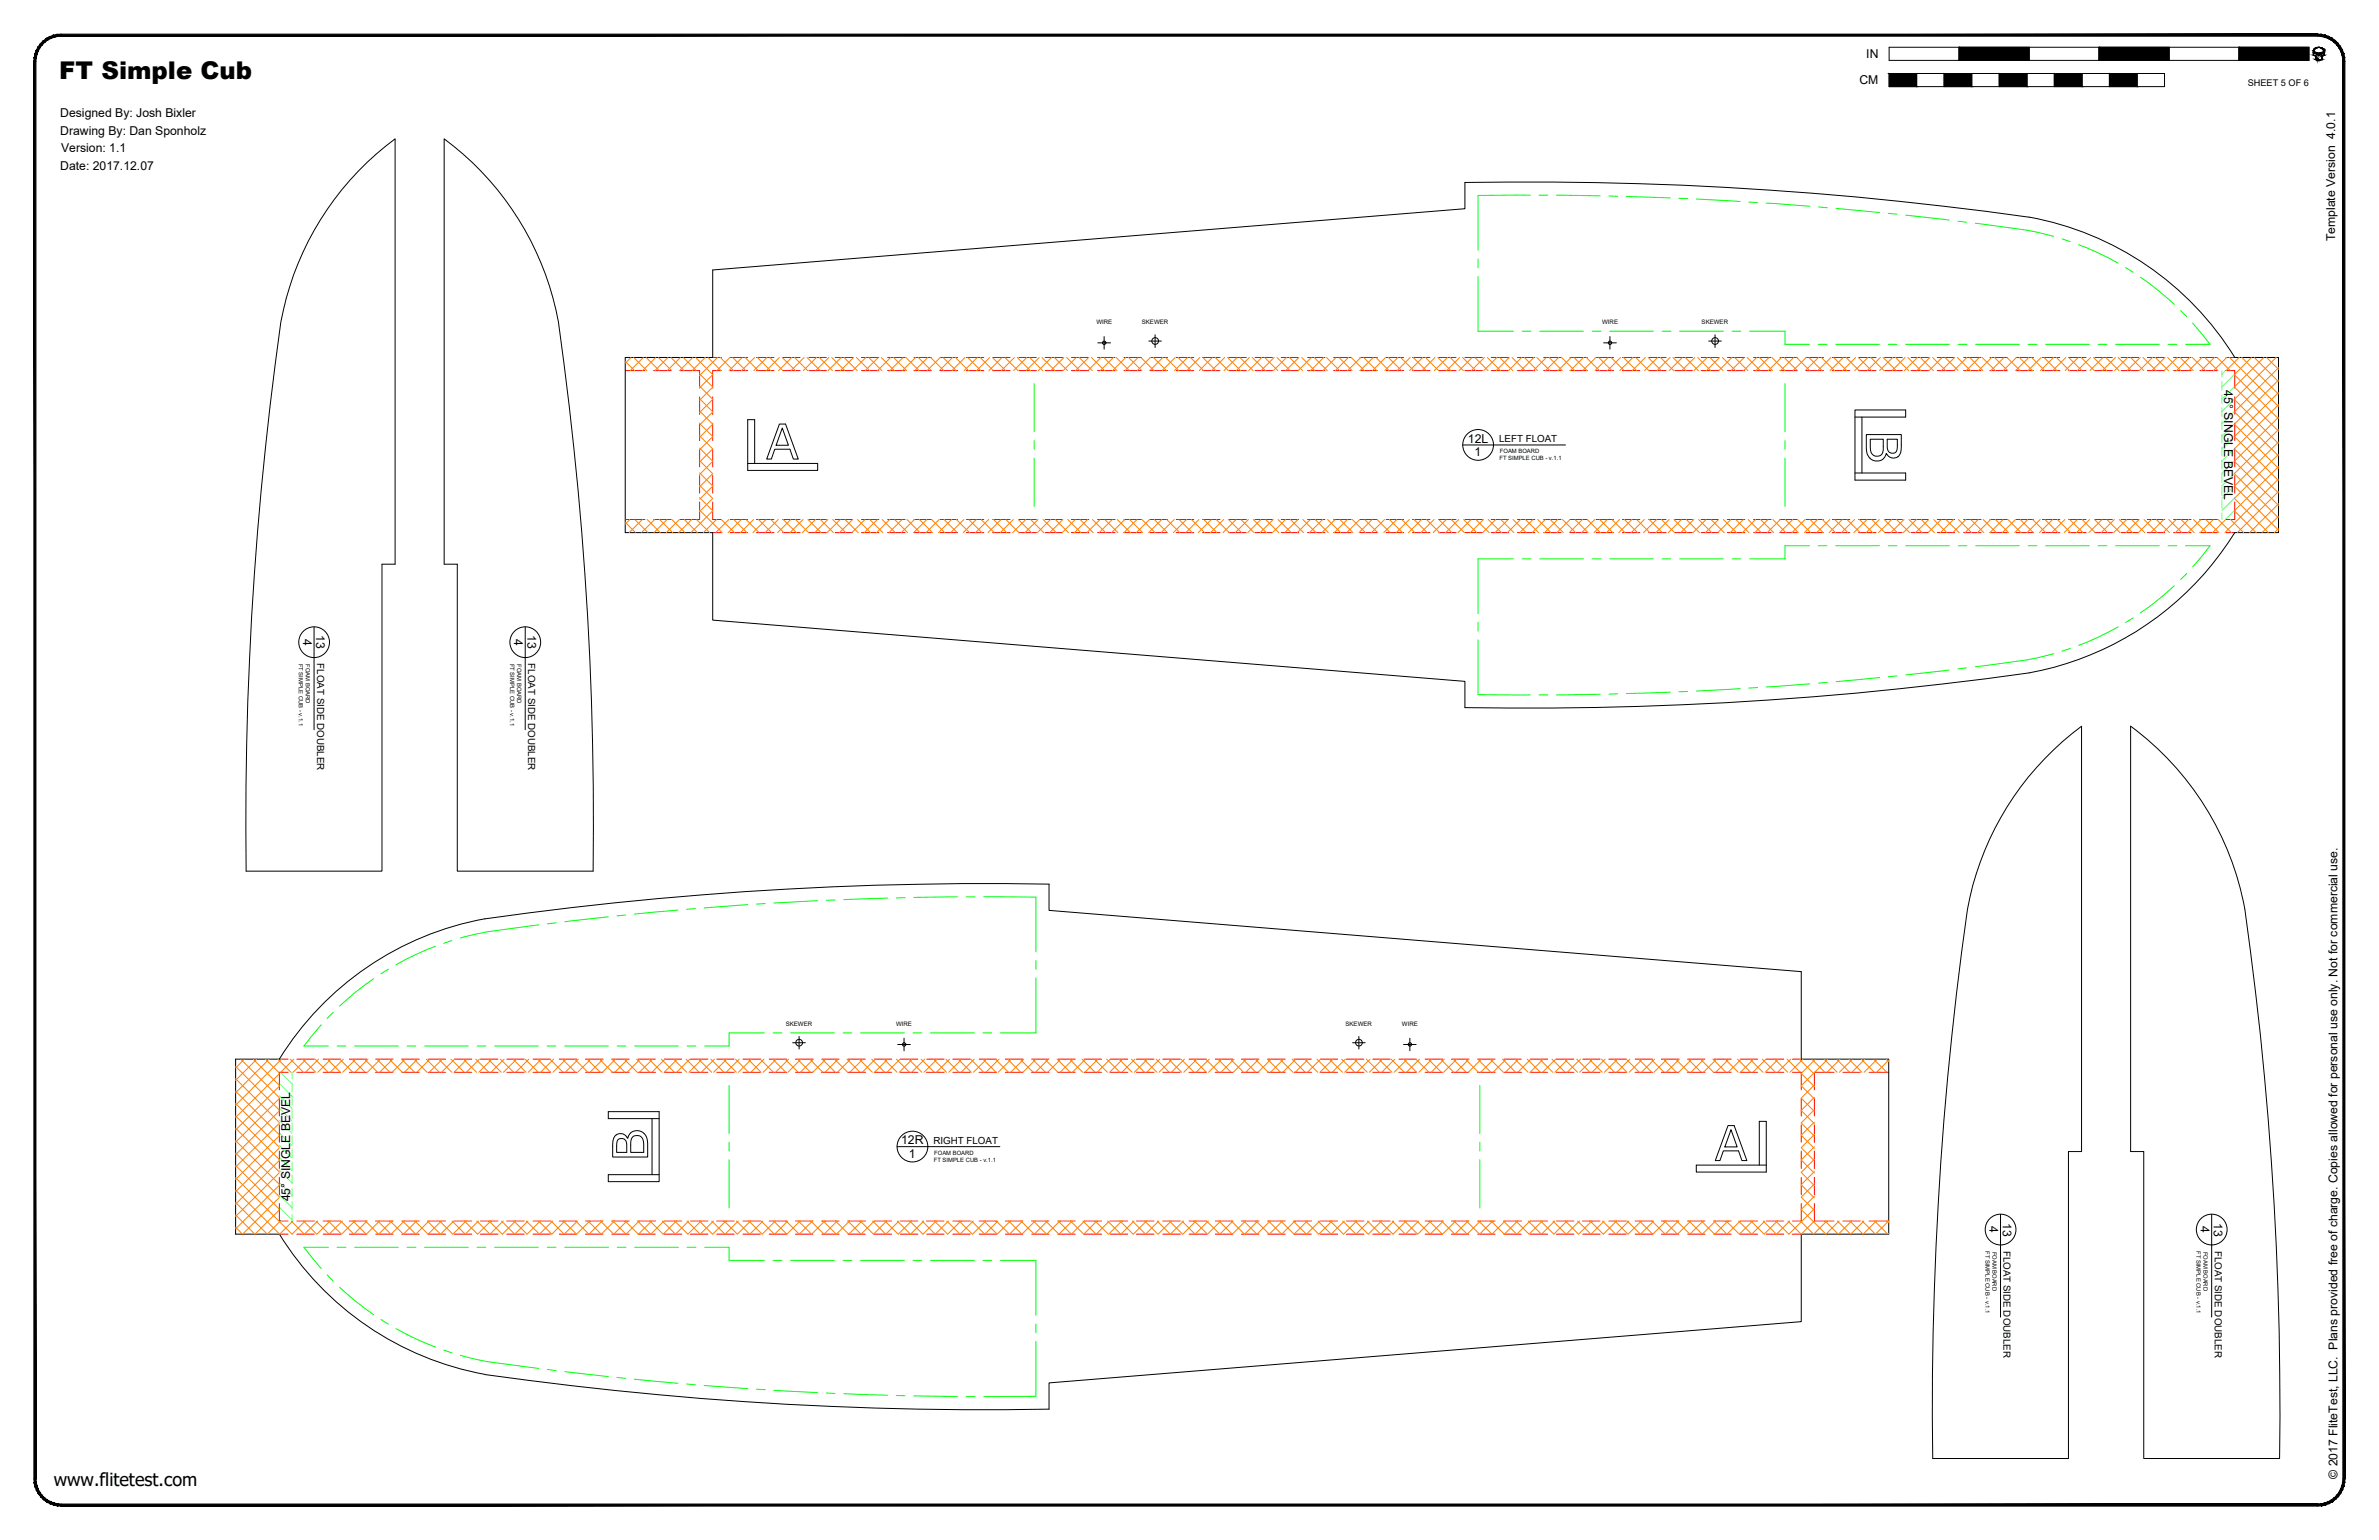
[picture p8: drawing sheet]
<svg xmlns="http://www.w3.org/2000/svg" width="864mm" height="559mm" viewBox="0 0 864 559" stroke-linecap="round" stroke-linejoin="round" font-family="sans-serif">
<defs><g id="words">
<text font-size="8.9" x="21.5" y="28.8">FT Simple Cub</text>
<text font-size="6.6" x="19.5" y="539.1">www.flitetest.com</text>
<g font-size="4.4">
<text x="677.5" y="21.1">IN</text>
<text x="675" y="30.6">CM</text>
<text x="21.9" y="42.5">Designed By: Josh Bixler</text>
<text x="21.9" y="48.9">Drawing By: Dan Sponholz</text>
<text x="22.2" y="55.2">Version: 1.1</text>
<text x="21.9" y="61.6">Date: 2017.12.07</text>
<text x="847.7" y="87.6" transform="rotate(-90 847.7 87.6)">Template Version 4.0.1</text>
<text x="807.4" y="141.7" transform="rotate(90 807.4 141.7)">45° SINGLE BEVEL</text>
<text x="532.9" y="160.7">12L</text>
<text x="535.3" y="165.4">1</text>
<text x="110" y="231.8" transform="rotate(90 110 231.8)">4</text>
<text x="114.8" y="230.6" transform="rotate(90 114.8 230.6)">13</text>
<text x="186.7" y="231.8" transform="rotate(90 186.7 231.8)">4</text>
<text x="191.4" y="230.6" transform="rotate(90 191.4 230.6)">13</text>
<text x="327.1" y="415.3">12R</text>
<text x="330" y="420">1</text>
<text x="105.3" y="435.9" transform="rotate(-90 105.3 435.9)">45° SINGLE BEVEL</text>
<text x="727" y="443.7" transform="rotate(90 727 443.7)">13</text>
<text x="803.7" y="443.7" transform="rotate(90 803.7 443.7)">13</text>
<text x="722.2" y="444.9" transform="rotate(90 722.2 444.9)">4</text>
<text x="798.9" y="444.9" transform="rotate(90 798.9 444.9)">4</text>
<text x="848.5" y="536.6" transform="rotate(-90 848.5 536.6)">© 2017 FliteTest, LLC. Plans provided free of charge. Copies allowed for personal use only. Not for commercial use.</text>
</g>
<g font-size="3.5">
<text x="544.2" y="160.4">LEFT FLOAT</text>
<text x="115.1" y="240.7" transform="rotate(90 115.1 240.7)">FLOAT SIDE DOUBLER</text>
<text x="191.7" y="240.7" transform="rotate(90 191.7 240.7)">FLOAT SIDE DOUBLER</text>
<text x="338.8" y="415">RIGHT FLOAT</text>
<text x="727.3" y="453.8" transform="rotate(90 727.3 453.8)">FLOAT SIDE DOUBLER</text>
<text x="804" y="453.8" transform="rotate(90 804 453.8)">FLOAT SIDE DOUBLER</text>
</g>
<text font-size="3.3" x="816" y="31.1">SHEET 5 OF 6</text>
<g font-size="2.2">
<text x="398" y="117.5">WIRE</text>
<text x="414.5" y="117.5">SKEWER</text>
<text x="581.6" y="117.5">WIRE</text>
<text x="617.7" y="117.5">SKEWER</text>
<text x="285.2" y="372.1">SKEWER</text>
<text x="325.3" y="372.1">WIRE</text>
<text x="488.4" y="372.1">SKEWER</text>
<text x="508.9" y="372.1">WIRE</text>
</g>
<g font-size="2.1">
<text x="544.3" y="167">FT SIMPLE CUB - v.1.1</text>
<text x="544.5" y="164.4">FOAM BOARD</text>
<text x="108.5" y="240.8" transform="rotate(90 108.5 240.8)">FT SIMPLE CUB - v.1.1</text>
<text x="111.1" y="241" transform="rotate(90 111.1 241)">FOAM BOARD</text>
<text x="185.1" y="240.8" transform="rotate(90 185.1 240.8)">FT SIMPLE CUB - v.1.1</text>
<text x="187.7" y="241" transform="rotate(90 187.7 241)">FOAM BOARD</text>
<text x="339.1" y="419">FOAM BOARD</text>
<text x="339" y="421.6">FT SIMPLE CUB - v.1.1</text>
<text x="720.8" y="454" transform="rotate(90 720.8 454)">FT SIMPLE CUB - v.1.1</text>
<text x="723.3" y="454.1" transform="rotate(90 723.3 454.1)">FOAM BOARD</text>
<text x="797.4" y="454" transform="rotate(90 797.4 454)">FT SIMPLE CUB - v.1.1</text>
<text x="799.9" y="454.1" transform="rotate(90 799.9 454.1)">FOAM BOARD</text>
</g>
</g></defs>
<!-- layer: 02 SCORE -->
<g fill="none" stroke="#f00" stroke-width=".36">
<path d="M227 134.5h7.1M237.3 134.5h6.3M246.8 134.5h7.2v6.3M258.7 129.7h3.2M261.9 134.5h-3.2v6.3M265.1 134.5h6.3M265.1 129.7h6.3M274.6 134.5h6.3M274.6 129.7h6.3M284.1 134.5h6.4M284.1 129.7h6.4M293.6 134.5h6.4"/>
<path d="M293.6 129.7h6.4M303.2 134.5h6.3M303.2 129.7h6.3M312.7 134.5h6.3M312.7 129.7h6.3M322.2 134.5h6.4M322.2 129.7h6.4M331.7 134.5h6.4M331.7 129.7h6.4M341.3 134.5h6.3M341.3 129.7h6.3M350.8 134.5h6.4"/>
<path d="M350.8 129.7h6.4M360.3 134.5h6.4M360.3 129.7h6.4M369.9 134.5h6.3M369.9 129.7h6.3M379.4 134.5h6.3M379.4 129.7h6.3M388.9 134.5h6.4M388.9 129.7h6.4M398.4 134.5h6.4M398.4 129.7h6.4M408 134.5h6.3"/>
<path d="M408 129.7h6.3M417.5 134.5h6.3M417.5 129.7h6.3M427 134.5h6.4M427 129.7h6.4M436.5 134.5h6.4M436.5 129.7h6.4M446.1 134.5h6.3M446.1 129.7h6.3M455.6 134.5h6.3M455.6 129.7h6.3M465.1 134.5h6.4"/>
<path d="M465.1 129.7h6.4M474.6 134.5h6.4M474.6 129.7h6.4M484.2 134.5h6.3M484.2 129.7h6.3M493.7 134.5h6.3M493.7 129.7h6.3M503.2 134.5h6.4M503.2 129.7h6.4M512.7 134.5h6.4M512.7 129.7h6.4M522.3 134.5h6.3"/>
<path d="M522.3 129.7h6.3M531.8 134.5h6.3M531.8 129.7h6.3M541.3 134.5h6.4M541.3 129.7h6.4M550.8 134.5h6.4M550.8 129.7h6.4M560.4 134.5h6.3M560.4 129.7h6.3M569.9 134.5h6.3M569.9 129.7h6.3M579.4 134.5h6.4"/>
<path d="M579.4 129.7h6.4M588.9 134.5h6.4M588.9 129.7h6.4M598.5 134.5h6.3M598.5 129.7h6.3M608 134.5h6.3M608 129.7h6.3M617.5 134.5h6.4M617.5 129.7h6.4M627 134.5h6.4M627 129.7h6.4M636.6 134.5h6.3"/>
<path d="M636.6 129.7h6.3M646.1 134.5h6.3M646.1 129.7h6.3M655.6 134.5h6.4M655.6 129.7h6.4M665.1 134.5h6.4M665.1 129.7h6.4M674.7 134.5h6.3M674.7 129.7h6.3M684.2 134.5h6.3M684.2 129.7h6.3M693.7 134.5h6.4"/>
<path d="M693.7 129.7h6.4M703.2 134.5h6.4M703.2 129.7h6.4M712.8 134.5h6.4M712.8 129.7h6.4M722.3 134.5h6.4M722.3 129.7h6.4M731.9 134.5h6.3M731.9 129.7h6.3M741.4 134.5h6.3M741.4 129.7h6.3M750.9 134.5h6.4"/>
<path d="M750.9 129.7h6.4M760.4 134.5h6.4M760.4 129.7h6.4M770 134.5h6.3M770 129.7h6.3M779.5 134.5h6.3M779.5 129.7h6.3M789 134.5h6.4M789 129.7h6.4M798.5 134.5h6.4M798.5 129.7h6.4M808.1 134.5h3.1v6.3"/>
<path d="M808.1 129.7h3.1M254 144v6.4M254 153.5v6.4M258.7 144v6.4M258.7 153.5v6.4M811.2 144v6.4M811.2 153.5v6.4M254 163.1v6.3M254 172.6v6.4M258.7 163.1v6.3M258.7 172.6v6.4M811.2 163.1v6.3"/>
<path d="M811.2 172.6v6.4M227 188.5h7.1M237.3 188.5h6.3M254 182.2v6.3h-7.2M258.7 182.2v6.3h3.2M258.7 193.3h3.2M265.1 188.5h6.3M265.1 193.3h6.3M274.6 188.5h6.3M274.6 193.3h6.3M284.1 188.5h6.4M284.1 193.3h6.4"/>
<path d="M293.6 188.5h6.4M293.6 193.3h6.4M303.2 188.5h6.3M303.2 193.3h6.3M312.7 188.5h6.3M312.7 193.3h6.3M322.2 188.5h6.4M322.2 193.3h6.4M331.7 188.5h6.4M331.7 193.3h6.4M341.3 188.5h6.3M341.3 193.3h6.3"/>
<path d="M350.8 188.5h6.4M350.8 193.3h6.4M360.3 188.5h6.4M360.3 193.3h6.4M369.9 188.5h6.3M369.9 193.3h6.3M379.4 188.5h6.3M379.4 193.3h6.3M388.9 188.5h6.4M388.9 193.3h6.4M398.4 188.5h6.4M398.4 193.3h6.4"/>
<path d="M408 188.5h6.3M408 193.3h6.3M417.5 188.5h6.3M417.5 193.3h6.3M427 188.5h6.4M427 193.3h6.4M436.5 188.5h6.4M436.5 193.3h6.4M446.1 188.5h6.3M446.1 193.3h6.3M455.6 188.5h6.3M455.6 193.3h6.3"/>
<path d="M465.1 188.5h6.4M465.1 193.3h6.4M474.6 188.5h6.4M474.6 193.3h6.4M484.2 188.5h6.3M484.2 193.3h6.3M493.7 188.5h6.3M493.7 193.3h6.3M503.2 188.5h6.4M503.2 193.3h6.4M512.7 188.5h6.4M512.7 193.3h6.4"/>
<path d="M522.3 188.5h6.3M522.3 193.3h6.3M531.8 188.5h6.3M531.8 193.3h6.3M541.3 188.5h6.4M541.3 193.3h6.4M550.8 188.5h6.4M550.8 193.3h6.4M560.4 188.5h6.3M560.4 193.3h6.3M569.9 188.5h6.3M569.9 193.3h6.3"/>
<path d="M579.4 188.5h6.4M579.4 193.3h6.4M588.9 188.5h6.4M588.9 193.3h6.4M598.5 188.5h6.3M598.5 193.3h6.3M608 188.5h6.3M608 193.3h6.3M617.5 188.5h6.4M617.5 193.3h6.4M627 188.5h6.4M627 193.3h6.4"/>
<path d="M636.6 188.5h6.3M636.6 193.3h6.3M646.1 188.5h6.3M646.1 193.3h6.3M655.6 188.5h6.4M655.6 193.3h6.4M665.1 188.5h6.4M665.1 193.3h6.4M674.7 188.5h6.3M674.7 193.3h6.3M684.2 188.5h6.3M684.2 193.3h6.3"/>
<path d="M693.7 188.5h6.4M693.7 193.3h6.4M703.2 188.5h6.4M703.2 193.3h6.4M712.8 188.5h6.4M712.8 193.3h6.4M722.3 188.5h6.4M722.3 193.3h6.4M731.9 188.5h6.3M731.9 193.3h6.3M741.4 188.5h6.3M741.4 193.3h6.3"/>
<path d="M750.9 188.5h6.4M750.9 193.3h6.4M760.4 188.5h6.4M760.4 193.3h6.4M770 188.5h6.3M770 193.3h6.3M779.5 188.5h6.3M779.5 193.3h6.3M789 188.5h6.4M789 193.3h6.4M798.5 188.5h6.4M798.5 193.3h6.4"/>
<path d="M808.1 193.3h3.1M811.2 182.2v6.3h-3.1M101.4 398.6v6.4M101.4 384.3h3.2M104.6 389.1h-3.2v6.3M107.8 389.1h6.3M107.8 384.3h6.3M117.3 389.1h6.3M117.3 384.3h6.3M126.8 389.1h6.4M126.8 384.3h6.4M136.3 389.1h6.4"/>
<path d="M136.3 384.3h6.4M145.9 389.1h6.3M145.9 384.3h6.3M155.4 389.1h6.3M155.4 384.3h6.3M164.9 389.1h6.4M164.9 384.3h6.4M174.4 389.1h6.4M174.4 384.3h6.4M184 389.1h6.3M184 384.3h6.3M193.5 389.1h6.3"/>
<path d="M193.5 384.3h6.3M203 389.1h6.4M203 384.3h6.4M212.5 389.1h6.4M212.5 384.3h6.4M222.1 389.1h6.3M222.1 384.3h6.3M231.6 389.1h6.3M231.6 384.3h6.3M241.1 389.1h6.4M241.1 384.3h6.4M250.6 389.1h6.4"/>
<path d="M250.6 384.3h6.4M260.2 389.1h6.3M260.2 384.3h6.3M269.7 389.1h6.3M269.7 384.3h6.3M279.2 389.1h6.4M279.2 384.3h6.4M288.7 389.1h6.4M288.7 384.3h6.4M298.3 389.1h6.3M298.3 384.3h6.3M307.8 389.1h6.3"/>
<path d="M307.8 384.3h6.3M317.3 389.1h6.4M317.3 384.3h6.4M326.8 389.1h6.4M326.8 384.3h6.4M336.4 389.1h6.3M336.4 384.3h6.3M345.9 389.1h6.3M345.9 384.3h6.3M355.4 389.1h6.4M355.4 384.3h6.4M364.9 389.1h6.4"/>
<path d="M364.9 384.3h6.4M374.5 389.1h6.3M374.5 384.3h6.3M384 389.1h6.3M384 384.3h6.3M393.5 389.1h6.4M393.5 384.3h6.4M403 389.1h6.4M403 384.3h6.4M412.6 389.1h6.3M412.6 384.3h6.3M422.1 389.1h6.3"/>
<path d="M422.1 384.3h6.3M431.6 389.1h6.4M431.6 384.3h6.4M441.1 389.1h6.4M441.1 384.3h6.4M450.7 389.1h6.3M450.7 384.3h6.3M460.2 389.1h6.3M460.2 384.3h6.3M469.7 389.1h6.4M469.7 384.3h6.4M479.2 389.1h6.4"/>
<path d="M479.2 384.3h6.4M488.8 389.1h6.3M488.8 384.3h6.3M498.3 389.1h6.3M498.3 384.3h6.3M507.8 389.1h6.4M507.8 384.3h6.4M517.3 389.1h6.4M517.3 384.3h6.4M526.9 389.1h6.3M526.9 384.3h6.3M536.4 389.1h6.3"/>
<path d="M536.4 384.3h6.3M545.9 389.1h6.4M545.9 384.3h6.4M555.4 389.1h6.4M555.4 384.3h6.4M565 389.1h6.3M565 384.3h6.3M574.5 389.1h6.3M574.5 384.3h6.3M584 389.1h6.4M584 384.3h6.4M593.5 389.1h6.4"/>
<path d="M593.5 384.3h6.4M603.1 389.1h6.3M603.1 384.3h6.3M612.6 389.1h6.3M612.6 384.3h6.3M622.1 389.1h6.4M622.1 384.3h6.4M631.6 389.1h6.4M631.6 384.3h6.4M641.2 389.1h6.3M641.2 384.3h6.3M650.7 389.1h3.2v6.3"/>
<path d="M650.7 384.3h3.2M653.9 398.6v6.4M658.6 398.6v6.4M665.8 389.1h-7.2v6.3M669 389.1h6.3M678.5 389.1h7.1M101.4 408.1v6.4M101.4 417.7v6.3M653.9 408.1v6.4M653.9 417.7v6.3M658.6 408.1v6.4M658.6 417.7v6.3"/>
<path d="M101.4 427.2v6.3M101.4 436.7v6.4h3.2M653.9 427.2v6.3M653.9 436.7v6.4h-3.2M658.6 427.2v6.3M658.6 436.7v6.4h7.2M101.4 447.8h3.2M107.8 443.1h6.3M107.8 447.8h6.3M117.3 443.1h6.3M117.3 447.8h6.3M126.8 443.1h6.4"/>
<path d="M126.8 447.8h6.4M136.3 443.1h6.4M136.3 447.8h6.4M145.9 443.1h6.3M145.9 447.8h6.3M155.4 443.1h6.3M155.4 447.8h6.3M164.9 443.1h6.4M164.9 447.8h6.4M174.4 443.1h6.4M174.4 447.8h6.4M184 443.1h6.3"/>
<path d="M184 447.8h6.3M193.5 443.1h6.3M193.5 447.8h6.3M203 443.1h6.4M203 447.8h6.4M212.5 443.1h6.4M212.5 447.8h6.4M222.1 443.1h6.3M222.1 447.8h6.3M231.6 443.1h6.3M231.6 447.8h6.3M241.1 443.1h6.4"/>
<path d="M241.1 447.8h6.4M250.6 443.1h6.4M250.6 447.8h6.4M260.2 443.1h6.3M260.2 447.8h6.3M269.7 443.1h6.3M269.7 447.8h6.3M279.2 443.1h6.4M279.2 447.8h6.4M288.7 443.1h6.4M288.7 447.8h6.4M298.3 443.1h6.3"/>
<path d="M298.3 447.8h6.3M307.8 443.1h6.3M307.8 447.8h6.3M317.3 443.1h6.4M317.3 447.8h6.4M326.8 443.1h6.4M326.8 447.8h6.4M336.4 443.1h6.3M336.4 447.8h6.3M345.9 443.1h6.3M345.9 447.8h6.3M355.4 443.1h6.4"/>
<path d="M355.4 447.8h6.4M364.9 443.1h6.4M364.9 447.8h6.4M374.5 443.1h6.3M374.5 447.8h6.3M384 443.1h6.3M384 447.8h6.3M393.5 443.1h6.4M393.5 447.8h6.4M403 443.1h6.4M403 447.8h6.4M412.6 443.1h6.3"/>
<path d="M412.6 447.8h6.3M422.1 443.1h6.3M422.1 447.8h6.3M431.6 443.1h6.4M431.6 447.8h6.4M441.1 443.1h6.4M441.1 447.8h6.4M450.7 443.1h6.3M450.7 447.8h6.3M460.2 443.1h6.3M460.2 447.8h6.3M469.7 443.1h6.4"/>
<path d="M469.7 447.8h6.4M479.2 443.1h6.4M479.2 447.8h6.4M488.8 443.1h6.3M488.8 447.8h6.3M498.3 443.1h6.3M498.3 447.8h6.3M507.8 443.1h6.4M507.8 447.8h6.4M517.3 443.1h6.4M517.3 447.8h6.4M526.9 443.1h6.3"/>
<path d="M526.9 447.8h6.3M536.4 443.1h6.3M536.4 447.8h6.3M545.9 443.1h6.4M545.9 447.8h6.4M555.4 443.1h6.4M555.4 447.8h6.4M565 443.1h6.3M565 447.8h6.3M574.5 443.1h6.3M574.5 447.8h6.3M584 443.1h6.4"/>
<path d="M584 447.8h6.4M593.5 443.1h6.4M593.5 447.8h6.4M603.1 443.1h6.3M603.1 447.8h6.3M612.6 443.1h6.3M612.6 447.8h6.3M622.1 443.1h6.4M622.1 447.8h6.4M631.6 443.1h6.4M631.6 447.8h6.4M641.2 443.1h6.3"/>
<path d="M641.2 447.8h6.3M650.7 447.8h3.2M669 443.1h6.3M678.5 443.1h7.1"/>
</g>
<!-- layer: 04 BEVEL -->
<g fill="none" stroke="#0ff" stroke-width=".36">
<path d="M806.6 134.5v2.4M806.6 138.4v3.2M807.9 134.5l-1.3 1.4M811.2 135.7l-4.6 4.7M806.6 143.2v3.2M806.6 148v3.1M806.6 152.7v3.2M806.6 157.5v3.2M811.2 140.2l-4.6 4.6M811.2 144.7l-4.6 4.7M811.2 149.2l-4.6 4.6M811.2 153.7l-4.6 4.6"/>
<path d="M811.2 158.1l-4.6 4.7M806.6 162.3v3.1M806.6 167v3.2M806.6 176.6v3.2M811.2 162.7l-4.6 4.6M811.2 167.1l-4.6 4.7v3.2M811.2 171.6l-4.6 4.7M811.2 176.1l-4.6 4.7M806.6 181.4v3.1M806.6 186.1v2.4M811.2 180.6l-4.6 4.7M811.2 185.1l-3.3 3.4"/>
<path d="M101.4 397.6l4.6 4.7M101.4 393.1l4.6 4.7v3.2M101.9 389.1l4.1 4.2M106 389.1v2.4M106 393v3.2M101.4 415.6l4.6 4.6M101.4 411.1l4.6 4.6M101.4 406.6l4.6 4.7M101.4 402.1l4.6 4.6M106 402.6v3.1M106 407.3v3.2M106 412.1v3.2"/>
<path d="M106 416.9v3.1M101.4 438l4.6 4.7M101.4 433.5l4.6 4.7M101.4 429l4.6 4.7M101.4 424.6l4.6 4.6M101.4 420l4.6 4.7M106 421.6v3.2M106 426.4v3.2M106 431.2v3.1M106 435.9v3.2M101.4 442.5l.6 .6M106 440.7v2.4"/>
</g>
<!-- layer: 01 CUT -->
<g fill="none" stroke="#000" stroke-width=".36">
<path d="M133.2 59l10.2-8.6v154.3h-4.7v111.4h-49.4a1292.4 1292.4 0 0 1 12.7-199.3 106.7 106.7 0 0 1 31.2-57.8zM161.2 50.4a106.9 106.9 0 0 1 41.5 66.4 1300.1 1300.1 0 0 1 12.6 199.3h-49.3v-111.4h-4.8zM736.6 78.8a1304.8 1304.8 0 0 0-204.8-12.6v9.5l-273.1 22.3v31.7h-31.7M736.6 78.8a111.2 111.2 0 0 1 74.6 50.9h15.9v63.6h-15.9a111.7 111.7 0 0 1-74.6 50.9 1304.8 1304.8 0 0 1-204.8 12.6v-9.6l-273.1-22.2v-31.7h-31.7v-63.5M742.3 275.3a102.9 102.9 0 0 1 13.3-11.8v154.4h-4.7v111.3h-49.3a1292.3 1292.3 0 0 1 12.6-199.2 106 106 0 0 1 28.1-54.7zM814.9 329.9a106.3 106.3 0 0 0-41.5-66.4v154.4h4.8v111.3h49.3a1292.3 1292.3 0 0 0-12.6-199.2M101.4 447.8h-15.9v-63.5h15.9a111 111 0 0 1 74.6-50.9 1289 1289 0 0 1 204.8-12.6v9.5l273.1 22.3v31.7h31.7v63.5h-31.7v31.8l-273.1 22.2v9.5a1289.4 1289.4 0 0 1-204.8-12.5M101.4 447.8a111.2 111.2 0 0 0 74.6 50.9"/>
<circle cx="400.8" cy="124.4" r=".62"/>
<circle cx="419.3" cy="123.7" r="1.22"/>
<circle cx="584.4" cy="124.4" r=".62"/>
<circle cx="622.6" cy="123.7" r="1.22"/>
<circle cx="290.1" cy="378.3" r="1.22"/>
<circle cx="328.2" cy="379" r=".62"/>
<circle cx="493.3" cy="378.3" r="1.22"/>
<circle cx="511.8" cy="379" r=".62"/>
</g>
<!-- layer: 05 REFERENCE -->
<g fill="none" stroke="#0f0" stroke-width=".36">
<path d="M555.5 70.8l-19 .1v19.9M558.7 70.8h3.1M565 70.8l15.9 .3M584.1 71.1l3.1 .1M590.4 71.3l15.9 .5M609.5 72l3.1 .1M615.8 72.2l15.9 .9M634.8 73.3l3.2 .2M641.2 73.7l15.8 1.1M660.2 75.1l3.2 .3M666.5 75.6l15.8 1.5M685.5 77.4l3.2 .3"/>
<path d="M691.8 78.1l15.8 1.8M536.5 94v3.2M710.7 80.3l3.2 .3M717 81a153.3 153.3 0 0 1 27.5 4.5l1 .3M748.5 86.7l3 1M754.5 88.8a98.1 98.1 0 0 1 14.4 6.7M771.6 97.1l2.7 1.7M536.5 100.3v19.9h12.9M777 100.5a105.5 105.5 0 0 1 12.3 10M791.6 112.7l2.2 2.2M796 117.3l6.3 7.7h-8.9M375.4 139.2v17.5"/>
<path d="M552.6 120.2h3.1M558.9 120.2h15.9M578 120.2h3.1M584.3 120.2h15.9M603.4 120.2h3.1M609.7 120.2h15.9M628.8 120.2h3.1M635.1 120.2h12.9v4.8h8.9M648 139.2v17.5M660 125h3.2M666.4 125h15.9M685.4 125h3.2"/>
<path d="M691.8 125h15.9M710.8 125h3.2M717.2 125h15.9M736.2 125h3.2M742.6 125h15.9M761.6 125h3.2M768 125h15.9M787 125h3.2M375.4 159.9v3.2M648 159.9v3.2M375.4 166.2v17.5M648 166.2v17.5"/>
<path d="M656.9 198h-8.9v4.8h-12.9M660 198h3.2M666.4 198h15.9M685.4 198h3.2M691.8 198h15.9M710.8 198h3.2M717.2 198h15.9M736.2 198h3.2M742.6 198h15.9M761.6 198h3.2M768 198h15.9M787 198h3.2"/>
<path d="M793.4 198h8.9l-6.3 7.7M549.4 202.8h-12.9v19.8M552.6 202.8h3.1M558.9 202.8h15.9M578 202.8h3.1M584.3 202.8h15.9M603.4 202.8h3.1M609.7 202.8h15.9M628.8 202.8h3.1M789.3 212.5a105.5 105.5 0 0 1-12.3 9.9M793.8 208l-2.2 2.3M536.5 232.2v19.9l19 .1"/>
<path d="M536.5 225.8v3.2M745.5 237.2a131.3 131.3 0 0 1-24.9 4.3l-3.6 .4M751.6 235.3l-3.1 1M768.9 227.5a98.1 98.1 0 0 1-14.4 6.7M774.3 224.2l-2.7 1.7M558.7 252.2h3.1M580.9 251.9l-15.9 .3M587.2 251.8l-3.1 .1M606.3 251.2l-15.9 .5M612.6 250.9l-3.1 .1M631.7 249.9l-15.9 .9M638 249.5l-3.2 .2"/>
<path d="M657 248.1l-15.8 1.2M663.4 247.6l-3.2 .3M682.3 245.9l-15.8 1.4M688.7 245.3l-3.2 .3M707.6 243.1l-15.8 1.8M713.9 242.3l-3.2 .4M195.6 335.6a163 163 0 0 0-27.5 4.5l-1 .3M201.9 334.9l-3.2 .3M220.8 332.7l-15.8 1.8M227.1 332l-3.2 .3M246.1 330.2l-15.8 1.5M252.4 329.7l-3.2 .2"/>
<path d="M271.4 328.3l-15.8 1.1M277.8 327.9l-3.2 .2M296.8 326.8l-15.9 .9M303.1 326.6l-3.2 .1M322.2 325.9l-15.9 .5M328.5 325.7l-3.2 .1M347.6 325.4l-15.9 .2M350.8 325.4h3.1M357.1 325.4l19 .1v19.9M135.6 355.1a93.4 93.4 0 0 0-12.3 10M141 351.7l-2.7 1.7M158.1 343.4a98.1 98.1 0 0 0-14.4 6.7"/>
<path d="M164.1 341.3l-3 1M376.1 348.5v3.2M376.1 354.9v19.9h-12.9M116.6 371.9l-6.3 7.7h8.9M121 367.3l-2.2 2.2M122.4 379.6h3.2M128.7 379.6h15.9M147.8 379.6h3.2M154.1 379.6h15.9M173.2 379.6h3.2M179.5 379.6h15.9M198.6 379.6h3.2"/>
<path d="M205 379.6h15.9M224 379.6h3.2M230.4 379.6h15.9M249.4 379.6h3.2M277.5 374.8h-12.8v4.8h-8.9M280.7 374.8h3.1M287 374.8h15.9M306.1 374.8h3.1M312.4 374.8h15.9M331.5 374.8h3.1M337.8 374.8h15.9M356.9 374.8h3.1"/>
<path d="M264.7 393.8v17.5M537.2 393.8v17.5M264.7 414.5v3.2M537.2 414.5v3.2M264.7 420.8v17.5M537.2 420.8v17.5M119.2 452.6h-8.9l6.3 7.7M122.4 452.6h3.2M128.7 452.6h15.9M147.8 452.6h3.2M154.1 452.6h15.9M173.2 452.6h3.2"/>
<path d="M179.5 452.6h15.9M198.6 452.6h3.2M205 452.6h15.9M224 452.6h3.2M230.4 452.6h15.9M249.4 452.6h3.2M255.8 452.6h8.9v4.7h12.8M280.7 457.3h3.1M287 457.3h15.9M306.1 457.3h3.1M312.4 457.3h15.9M331.5 457.3h3.1"/>
<path d="M337.8 457.3h15.9M356.9 457.3h3.1M363.2 457.3h12.9v19.9M118.8 462.6l2.2 2.3M123.3 467.1a98.9 98.9 0 0 0 12.3 9.9M138.3 478.8l2.7 1.7M143.7 482.1a95.3 95.3 0 0 0 14.4 6.7M161.1 489.9l3 1M167.1 491.8a114.9 114.9 0 0 0 24.9 4.3l3.6 .4M198.7 496.9l3.2 .4M205 497.7l15.8 1.8M223.9 499.8l3.2 .4"/>
<path d="M376.1 486.8v19.9l-19 .1M376.1 480.4v3.2M230.3 500.5l15.8 1.4M249.2 502.2l3.2 .3M255.6 502.7l15.8 1.2M274.6 504.1l3.2 .2M280.9 504.5l15.9 .8M299.9 505.5l3.2 .1M306.3 505.7l15.9 .6M325.3 506.4l3.2 .1M331.7 506.5l15.9 .3M350.8 506.8h3.1"/>
</g>
<!-- layer: 24 DIMENSIONS -->
<g fill="none" stroke="#000" stroke-width=".36">
<path d="M398.5 124.4h4.6M400.8 122.1v4.6M417 123.8h4.6M419.3 121.5v4.6M582.1 124.4h4.7M584.4 122.1v4.6M620.3 123.8h4.6M622.6 121.5v4.6M287.7 378.4h4.7M290.1 376.1v4.5M325.9 379h4.6M328.2 376.7v4.6"/>
<path d="M491 378.4h4.6M493.3 376.1v4.5M509.5 379h4.6M511.8 376.7v4.6"/>
</g>
<!-- layer: 23 NOTES -->
<g fill="none" stroke="#000" stroke-width=".36">
<path d="M282.9 153.9h2.3l4.6 12.7h-1.8l-1.2-3.6h-5.6l-1.2 3.6h-1.7zM284 155.3l2.2 6.3h-4.5zM673.4 151.3h18.4v-2.5h-18.4v25.4h18.4v-2.6h-18.4M675.9 151.3v20.3M677.5 157.7h12.7v3.8a4.2 4.2 0 0 1-1.9 4.6 2.98 2.98 0 0 1-3.6-1.6 3.7 3.7 0 0 1-4.2 2.7 3.7 3.7 0 0 1-3-4zM678.9 159.4h4.7v2.7a2.53 2.53 0 0 1-2.9 3.4 3.2 3.2 0 0 1-1.8-3.8zM685.1 159.4h3.7v2.7a1.92 1.92 0 0 1-2 2.3 1.92 1.92 0 0 1-1.7-2.5zM271.4 168.2h25.4v2.5h-25.4v-18.4h2.6v15.9M531 161.5h37.3M114 227.5v37.3M190.7 227.5v37.3M223.3 412.2a2.87 2.87 0 0 1 4.6 .8 3.6 3.6 0 0 1 4.2-2.6 3.6 3.6 0 0 1 3 4v5.4h-12.7l.1-5.5z"/>
<path d="M224.3 413.6a1.99 1.99 0 0 1 2.4-.2 1.99 1.99 0 0 1 .8 2.3v2.5h-3.7l.1-3.5zM229.6 412.5a2.49 2.49 0 0 1 2.9-.2 2.49 2.49 0 0 1 1.2 2.7v3.2h-4.7v-4.1zM236.7 405.9v20.3M239.3 405.9h-18.5v-2.5h18.5v25.4h-18.5v-2.6h18.5M325.6 416.1h37.4M627.3 408.4h2.2l4.6 12.7h-1.8l-1.2-3.5h-5.5l-1.2 3.5h-1.7zM628.4 409.9l2.2 6.3h-4.5zM638.6 422.8v-15.9h2.6v18.4h-25.4v-2.5h25.4M726.2 440.6v37.3M802.9 440.6v37.3"/>
<circle cx="536.6" cy="161.4" r="5.6"/>
<circle cx="114" cy="233" r="5.6"/>
<circle cx="190.7" cy="233" r="5.6"/>
<circle cx="331.2" cy="416" r="5.6"/>
<circle cx="726.2" cy="446.2" r="5.6"/>
<circle cx="802.9" cy="446.2" r="5.6"/>
</g>
<!-- layer: 06 CAVITY -->
<g fill="none" stroke="#ff7f00" stroke-width=".36">
<path d="M227 131.1l3.3 3.4M229.1 129.7l-2.1 2.1M230 129.7l4.8 4.8M233.5 129.7l-4.7 4.8M234.6 129.7l4.7 4.8M238 129.7l-4.7 4.8M239 129.7l4.8 4.8M242.5 129.7l-4.8 4.8M243.5 129.7l4.8 4.8M247 129.7l-4.7 4.8M248 129.7l4.8 4.8M251.5 129.7l-4.8 4.8"/>
<path d="M252.5 129.7l6.2 6.2-4.7 4.8M254 135.7l4.7 4.7M256 129.7l-4.8 4.8M257 129.7l4.7 4.8M260.5 129.7l-6.5 6.6M261.5 129.7l4.8 4.8M265 129.7l-4.8 4.8M266 129.7l4.7 4.8M269.4 129.7l-4.7 4.8M270.5 129.7l4.7 4.8M274 129.7l-4.8 4.8M274.9 129.7l4.8 4.8"/>
<path d="M278.4 129.7l-4.7 4.8M279.5 129.7l4.7 4.8M282.9 129.7l-4.7 4.8M284 129.7l4.7 4.8M287.4 129.7l-4.8 4.8M288.4 129.7l4.8 4.8M291.9 129.7l-4.8 4.8M293 129.7l4.7 4.8M296.4 129.7l-4.8 4.8M297.4 129.7l4.8 4.8M300.9 129.7l-4.8 4.8M301.9 129.7l4.8 4.8"/>
<path d="M305.4 129.7l-4.8 4.8M306.4 129.7l4.8 4.8M309.9 129.7l-4.8 4.8M310.9 129.7l4.8 4.8M314.3 129.7l-4.7 4.8M315.4 129.7l4.7 4.8M318.9 129.7l-4.8 4.8M319.9 129.7l4.8 4.8M323.3 129.7l-4.7 4.8M324.4 129.7l4.7 4.8M327.8 129.7l-4.7 4.8M328.9 129.7l4.7 4.8"/>
<path d="M332.3 129.7l-4.7 4.8M333.3 129.7l4.8 4.8M336.8 129.7l-4.8 4.8M337.9 129.7l4.7 4.8M341.3 129.7l-4.7 4.8M342.3 129.7l4.8 4.8M345.8 129.7l-4.8 4.8M346.8 129.7l4.8 4.8M350.3 129.7l-4.8 4.8M351.3 129.7l4.8 4.8M354.8 129.7l-4.8 4.8M355.8 129.7l4.8 4.8"/>
<path d="M359.3 129.7l-4.8 4.8M360.3 129.7l4.7 4.8M363.7 129.7l-4.7 4.8M364.8 129.7l4.8 4.8M368.3 129.7l-4.8 4.8M369.3 129.7l4.7 4.8M372.7 129.7l-4.7 4.8M373.8 129.7l4.7 4.8M377.2 129.7l-4.7 4.8M378.2 129.7l4.8 4.8M381.7 129.7l-4.8 4.8M382.7 129.7l4.8 4.8"/>
<path d="M386.2 129.7l-4.7 4.8M387.2 129.7l4.8 4.8M390.7 129.7l-4.8 4.8M391.7 129.7l4.8 4.8M395.2 129.7l-4.8 4.8M396.2 129.7l4.8 4.8M399.7 129.7l-4.8 4.8M400.7 129.7l4.8 4.8M404.2 129.7l-4.8 4.8M405.2 129.7l4.7 4.8M408.6 129.7l-4.7 4.8M409.7 129.7l4.8 4.8"/>
<path d="M413.2 129.7l-4.8 4.8M414.2 129.7l4.7 4.8M417.6 129.7l-4.7 4.8M418.7 129.7l4.7 4.8M422.1 129.7l-4.7 4.8M423.1 129.7l4.8 4.8M426.6 129.7l-4.8 4.8M427.6 129.7l4.8 4.8M431.1 129.7l-4.7 4.8M432.2 129.7l4.7 4.8M435.6 129.7l-4.8 4.8M436.6 129.7l4.8 4.8"/>
<path d="M440.1 129.7l-4.8 4.8M441.1 129.7l4.8 4.8M444.6 129.7l-4.8 4.8M445.6 129.7l4.8 4.8M449.1 129.7l-4.8 4.8M450.1 129.7l4.8 4.8M453.5 129.7l-4.7 4.8M454.6 129.7l4.7 4.8M458.1 129.7l-4.8 4.8M459.1 129.7l4.8 4.8M462.5 129.7l-4.7 4.8M463.6 129.7l4.7 4.8"/>
<path d="M467 129.7l-4.7 4.8M468.1 129.7l4.7 4.8M471.5 129.7l-4.8 4.8M472.5 129.7l4.8 4.8M476 129.7l-4.7 4.8M477.1 129.7l4.7 4.8M480.5 129.7l-4.7 4.8M481.5 129.7l4.8 4.8M485 129.7l-4.8 4.8M486 129.7l4.8 4.8M489.5 129.7l-4.7 4.8M490.5 129.7l4.8 4.8"/>
<path d="M494 129.7l-4.8 4.8M495 129.7l4.8 4.8M498.5 129.7l-4.8 4.8M499.5 129.7l4.7 4.8M503 129.7l-4.8 4.8M504 129.7l4.8 4.8M507.5 129.7l-4.8 4.8M508.5 129.7l4.7 4.8M511.9 129.7l-4.7 4.8M513 129.7l4.7 4.8M516.5 129.7l-4.8 4.8M517.4 129.7l4.8 4.8"/>
<path d="M520.9 129.7l-4.7 4.8M522 129.7l4.7 4.8M525.4 129.7l-4.7 4.8M526.4 129.7l4.8 4.8M529.9 129.7l-4.8 4.8M530.9 129.7l4.8 4.8M534.4 129.7l-4.8 4.8M535.4 129.7l4.8 4.8M538.9 129.7l-4.8 4.8M539.9 129.7l4.8 4.8M543.4 129.7l-4.8 4.8M544.4 129.7l4.7 4.8"/>
<path d="M547.9 129.7l-4.8 4.8M548.9 129.7l4.8 4.8M552.4 129.7l-4.8 4.8M553.4 129.7l4.7 4.8M556.8 129.7l-4.7 4.8M557.9 129.7l4.7 4.8M561.4 129.7l-4.8 4.8M562.3 129.7l4.8 4.8M565.8 129.7l-4.7 4.8M566.9 129.7l4.7 4.8M570.3 129.7l-4.7 4.8M571.4 129.7l4.7 4.8"/>
<path d="M574.8 129.7l-4.8 4.8M575.8 129.7l4.8 4.8M579.3 129.7l-4.8 4.8M580.4 129.7l4.7 4.8M583.8 129.7l-4.8 4.8M584.8 129.7l4.8 4.8M588.3 129.7l-4.8 4.8M589.3 129.7l4.8 4.8M592.8 129.7l-4.8 4.8M593.8 129.7l4.8 4.8M597.3 129.7l-4.8 4.8M598.3 129.7l4.8 4.8"/>
<path d="M601.7 129.7l-4.7 4.8M602.8 129.7l4.7 4.8M606.2 129.7l-4.7 4.8M607.3 129.7l4.8 4.8M610.7 129.7l-4.7 4.8M611.8 129.7l4.7 4.8M615.2 129.7l-4.7 4.8M616.3 129.7l4.7 4.8M619.7 129.7l-4.8 4.8M620.7 129.7l4.8 4.8M624.2 129.7l-4.8 4.8M625.2 129.7l4.8 4.8"/>
<path d="M628.7 129.7l-4.7 4.8M629.7 129.7l4.8 4.8M633.2 129.7l-4.8 4.8M634.2 129.7l4.8 4.8M637.7 129.7l-4.8 4.8M638.7 129.7l4.8 4.8M642.2 129.7l-4.8 4.8M643.2 129.7l4.8 4.8M646.7 129.7l-4.8 4.8M647.7 129.7l4.7 4.8M651.1 129.7l-4.7 4.8M652.2 129.7l4.8 4.8"/>
<path d="M655.7 129.7l-4.8 4.8M656.7 129.7l4.7 4.8M660.1 129.7l-4.7 4.8M661.2 129.7l4.7 4.8M664.6 129.7l-4.7 4.8M665.6 129.7l4.8 4.8M669.1 129.7l-4.8 4.8M670.1 129.7l4.8 4.8M673.6 129.7l-4.7 4.8M674.6 129.7l4.8 4.8M678.1 129.7l-4.8 4.8M679.1 129.7l4.8 4.8"/>
<path d="M682.6 129.7l-4.8 4.8M683.6 129.7l4.8 4.8M687.1 129.7l-4.8 4.8M688.1 129.7l4.8 4.8M691.6 129.7l-4.8 4.8M692.6 129.7l4.7 4.8M696 129.7l-4.7 4.8M697.1 129.7l4.7 4.8M700.6 129.7l-4.8 4.8M701.6 129.7l4.7 4.8M705 129.7l-4.7 4.8M706.1 129.7l4.7 4.8"/>
<path d="M709.5 129.7l-4.7 4.8M710.5 129.7l4.8 4.8M714 129.7l-4.8 4.8M715 129.7l4.8 4.8M718.5 129.7l-4.7 4.8M719.6 129.7l4.7 4.8M723 129.7l-4.8 4.8M724 129.7l4.8 4.8M727.5 129.7l-4.8 4.8M728.5 129.7l4.8 4.8M732 129.7l-4.8 4.8M733 129.7l4.8 4.8"/>
<path d="M736.5 129.7l-4.8 4.8M737.5 129.7l4.8 4.8M740.9 129.7l-4.7 4.8M742 129.7l4.7 4.8M745.5 129.7l-4.8 4.8M746.5 129.7l4.8 4.8M749.9 129.7l-4.7 4.8M751 129.7l4.7 4.8M754.4 129.7l-4.7 4.8M755.5 129.7l4.7 4.8M758.9 129.7l-4.8 4.8M759.9 129.7l4.8 4.8"/>
<path d="M763.4 129.7l-4.7 4.8M764.5 129.7l4.7 4.8M767.9 129.7l-4.7 4.8M768.9 129.7l4.8 4.8M772.4 129.7l-4.8 4.8M773.4 129.7l4.8 4.8M776.9 129.7l-4.8 4.8M777.9 129.7l4.8 4.8M781.4 129.7l-4.8 4.8M782.4 129.7l4.8 4.8M785.9 129.7l-4.8 4.8M786.9 129.7l4.7 4.8"/>
<path d="M790.4 129.7l-4.8 4.8M791.4 129.7l4.8 4.8M794.9 129.7l-4.8 4.8M795.9 129.7l4.7 4.8M799.3 129.7l-4.7 4.8M800.4 129.7l4.7 4.8M803.8 129.7l-4.7 4.8M804.8 129.7l4.8 4.8M808.3 129.7l-4.7 4.8M809.4 129.7l17.7 17.8M811.2 136.1l15.9 15.9M812.8 129.7l-4.7 4.8"/>
<path d="M813.8 129.7l13.3 13.3M817.3 129.7l-6.1 6.1M818.3 129.7l8.8 8.8M821.8 129.7l-10.6 10.6M822.8 129.7l4.3 4.3M826.3 129.7l-15.1 15.1M827.1 133.4l-15.9 15.9M827.1 137.9l-15.9 15.9M254 140.1l4.7 4.8-4.7 4.8M254 144.6l4.7 4.8M254 149.1l4.7 4.8-4.7 4.8M254 153.6l4.7 4.8"/>
<path d="M254 158.1l4.7 4.8-4.7 4.8M258.7 140.5l-4.7 4.7M258.7 149.5l-4.7 4.7M258.7 158.4l-4.7 4.8M811.2 140.6l15.9 15.9M811.2 145.1l15.9 15.9M811.2 149.6l15.9 15.8M811.2 154.1l15.9 15.8M811.2 158.5l15.9 15.9M827.1 142.4l-15.9 15.9M827.1 146.9l-15.9 15.9M827.1 151.4l-15.9 15.9"/>
<path d="M827.1 155.9l-15.9 15.8M254 162.6l4.7 4.8M254 167.1l4.7 4.8-4.7 4.7M254 171.6l4.7 4.7M254 176.1l4.7 4.8-4.7 4.7M258.7 167.4l-4.7 4.8M258.7 176.4l-4.7 4.8M811.2 163.1l15.9 15.8M811.2 167.5l15.9 15.9M811.2 172l15.9 15.9M811.2 176.5l15.9 15.9M827.1 160.4l-15.9 15.8"/>
<path d="M827.1 164.8l-15.9 15.9M827.1 169.4l-15.9 15.8M827.1 173.8l-19.4 19.5M827.1 178.3l-14.9 15M227 189.5l3.7 3.8M228.7 188.5l-1.7 1.7M230.4 188.5l4.8 4.8M233.2 188.5l-4.8 4.8M234.9 188.5l4.8 4.8M237.6 188.5l-4.7 4.8M239.4 188.5l4.8 4.8M242.2 188.5l-4.8 4.8"/>
<path d="M243.9 188.5l4.8 4.8M246.6 188.5l-4.7 4.8M248.4 188.5l4.8 4.8M251.1 188.5l-4.7 4.8M252.9 188.5l4.7 4.8M254 180.6l4.7 4.7M254 185.1l8.1 8.2M258.7 185.4l-7.9 7.9M260.1 188.5l-4.8 4.8M261.8 188.5l4.8 4.8M264.6 188.5l-4.8 4.8M266.4 188.5l4.7 4.8"/>
<path d="M269.1 188.5l-4.8 4.8M270.8 188.5l4.8 4.8M273.6 188.5l-4.8 4.8M275.3 188.5l4.8 4.8M278.1 188.5l-4.8 4.8M279.8 188.5l4.8 4.8M282.5 188.5l-4.7 4.8M284.3 188.5l4.8 4.8M287.1 188.5l-4.8 4.8M288.8 188.5l4.7 4.8M291.5 188.5l-4.7 4.8M293.3 188.5l4.8 4.8"/>
<path d="M296 188.5l-4.7 4.8M297.8 188.5l4.7 4.8M300.5 188.5l-4.7 4.8M302.3 188.5l4.7 4.8M305 188.5l-4.8 4.8M306.7 188.5l4.8 4.8M309.5 188.5l-4.7 4.8M311.3 188.5l4.7 4.8M314 188.5l-4.8 4.8M315.7 188.5l4.8 4.8M318.5 188.5l-4.8 4.8M320.2 188.5l4.8 4.8"/>
<path d="M323 188.5l-4.8 4.8M324.8 188.5l4.7 4.8M327.5 188.5l-4.8 4.8M329.2 188.5l4.8 4.8M331.9 188.5l-4.7 4.8M333.7 188.5l4.8 4.8M336.5 188.5l-4.8 4.8M338.2 188.5l4.8 4.8M340.9 188.5l-4.7 4.8M342.7 188.5l4.8 4.8M345.4 188.5l-4.7 4.8M347.2 188.5l4.7 4.8"/>
<path d="M349.9 188.5l-4.8 4.8M351.7 188.5l4.8 4.8M354.4 188.5l-4.7 4.8M356.2 188.5l4.7 4.8M358.9 188.5l-4.8 4.8M360.7 188.5l4.7 4.8M363.4 188.5l-4.8 4.8M365.1 188.5l4.8 4.8M367.9 188.5l-4.8 4.8M369.7 188.5l4.7 4.8M372.4 188.5l-4.8 4.8M374.1 188.5l4.8 4.8"/>
<path d="M376.8 188.5l-4.7 4.8M378.6 188.5l4.8 4.8M381.4 188.5l-4.8 4.8M383.1 188.5l4.8 4.8M385.8 188.5l-4.7 4.8M387.6 188.5l4.8 4.8M390.3 188.5l-4.7 4.8M392.1 188.5l4.7 4.8M394.8 188.5l-4.8 4.8M396.6 188.5l4.8 4.8M399.3 188.5l-4.7 4.8M401.1 188.5l4.7 4.8"/>
<path d="M403.8 188.5l-4.8 4.8M405.6 188.5l4.7 4.8M408.3 188.5l-4.8 4.8M410 188.5l4.8 4.8M412.8 188.5l-4.8 4.8M414.6 188.5l4.7 4.8M417.3 188.5l-4.8 4.8M419 188.5l4.8 4.8M421.7 188.5l-4.7 4.8M423.5 188.5l4.8 4.8M426.3 188.5l-4.8 4.8M428 188.5l4.8 4.8"/>
<path d="M430.7 188.5l-4.7 4.8M432.5 188.5l4.8 4.8M435.2 188.5l-4.7 4.8M437 188.5l4.7 4.8M439.8 188.5l-4.9 4.8M441.5 188.5l4.8 4.8M444.2 188.5l-4.7 4.8M446 188.5l4.7 4.8M448.7 188.5l-4.7 4.8M450.5 188.5l4.7 4.8M453.2 188.5l-4.8 4.8M454.9 188.5l4.8 4.8"/>
<path d="M457.7 188.5l-4.8 4.8M459.4 188.5l4.8 4.8M462.2 188.5l-4.8 4.8M464 188.5l4.7 4.8M466.7 188.5l-4.8 4.8M468.4 188.5l4.8 4.8M471.2 188.5l-4.8 4.8M472.9 188.5l4.8 4.8M475.7 188.5l-4.8 4.8M477.4 188.5l4.8 4.8M480.1 188.5l-4.7 4.8M481.9 188.5l4.8 4.8"/>
<path d="M484.7 188.5l-4.8 4.8M486.4 188.5l4.8 4.8M489.1 188.5l-4.7 4.8M490.9 188.5l4.8 4.8M493.6 188.5l-4.7 4.8M495.4 188.5l4.7 4.8M498.1 188.5l-4.8 4.8M499.9 188.5l4.7 4.8M502.6 188.5l-4.8 4.8M504.3 188.5l4.8 4.8M507.1 188.5l-4.8 4.8M508.9 188.5l4.7 4.8"/>
<path d="M511.6 188.5l-4.8 4.8M513.3 188.5l4.8 4.8M516.1 188.5l-4.8 4.8M517.8 188.5l4.8 4.8M520.6 188.5l-4.8 4.8M522.3 188.5l4.8 4.8M525 188.5l-4.7 4.8M526.8 188.5l4.8 4.8M529.5 188.5l-4.7 4.8M531.3 188.5l4.7 4.8M534 188.5l-4.7 4.8M535.8 188.5l4.8 4.8"/>
<path d="M538.5 188.5l-4.7 4.8M540.3 188.5l4.7 4.8M543 188.5l-4.8 4.8M544.8 188.5l4.7 4.8M547.5 188.5l-4.8 4.8M549.2 188.5l4.8 4.8M552 188.5l-4.8 4.8M553.8 188.5l4.7 4.8M556.5 188.5l-4.8 4.8M558.2 188.5l4.8 4.8M561 188.5l-4.8 4.8M562.7 188.5l4.8 4.8"/>
<path d="M565.5 188.5l-4.8 4.8M567.2 188.5l4.8 4.8M569.9 188.5l-4.7 4.8M571.7 188.5l4.8 4.8M574.4 188.5l-4.7 4.8M576.2 188.5l4.7 4.8M578.9 188.5l-4.8 4.8M580.7 188.5l4.8 4.8M583.4 188.5l-4.7 4.8M585.2 188.5l4.7 4.8M587.9 188.5l-4.7 4.8M589.7 188.5l4.7 4.8"/>
<path d="M592.4 188.5l-4.8 4.8M594.1 188.5l4.8 4.8M596.9 188.5l-4.7 4.8M598.7 188.5l4.7 4.8M601.4 188.5l-4.8 4.8M603.1 188.5l4.8 4.8M605.9 188.5l-4.8 4.8M607.6 188.5l4.8 4.8M610.4 188.5l-4.8 4.8M612.2 188.5l4.7 4.8M614.9 188.5l-4.8 4.8M616.6 188.5l4.8 4.8"/>
<path d="M619.3 188.5l-4.7 4.8M621.1 188.5l4.8 4.8M623.9 188.5l-4.8 4.8M625.6 188.5l4.8 4.8M628.3 188.5l-4.7 4.8M630.1 188.5l4.8 4.8M632.8 188.5l-4.7 4.8M634.6 188.5l4.7 4.8M637.3 188.5l-4.8 4.8M639.1 188.5l4.8 4.8M641.8 188.5l-4.7 4.8M643.6 188.5l4.7 4.8"/>
<path d="M646.3 188.5l-4.8 4.8M648.1 188.5l4.7 4.8M650.8 188.5l-4.8 4.8M652.5 188.5l4.8 4.8M655.3 188.5l-4.8 4.8M657 188.5l4.8 4.8M659.8 188.5l-4.8 4.8M661.5 188.5l4.8 4.8M664.2 188.5l-4.7 4.8M666 188.5l4.8 4.8M668.8 188.5l-4.8 4.8M670.5 188.5l4.8 4.8"/>
<path d="M673.2 188.5l-4.7 4.8M675 188.5l4.8 4.8M677.7 188.5l-4.7 4.8M679.5 188.5l4.7 4.8M682.2 188.5l-4.8 4.8M684 188.5l4.8 4.8M686.7 188.5l-4.7 4.8M688.5 188.5l4.7 4.8M691.2 188.5l-4.8 4.8M693 188.5l4.7 4.8M695.7 188.5l-4.8 4.8M697.4 188.5l4.8 4.8"/>
<path d="M700.2 188.5l-4.8 4.8M701.9 188.5l4.8 4.8M704.7 188.5l-4.8 4.8M706.4 188.5l4.8 4.8M709.1 188.5l-4.7 4.8M710.9 188.5l4.8 4.8M713.7 188.5l-4.8 4.8M715.4 188.5l4.8 4.8M718.1 188.5l-4.7 4.8M719.9 188.5l4.8 4.8M722.6 188.5l-4.7 4.8M724.4 188.5l4.7 4.8"/>
<path d="M727.2 188.5l-4.9 4.8M728.9 188.5l4.7 4.8M731.6 188.5l-4.7 4.8M733.4 188.5l4.7 4.8M736.1 188.5l-4.7 4.8M737.9 188.5l4.7 4.8M740.6 188.5l-4.8 4.8M742.3 188.5l4.8 4.8M745.1 188.5l-4.8 4.8M746.8 188.5l4.8 4.8M749.6 188.5l-4.8 4.8M751.3 188.5l4.8 4.8"/>
<path d="M754.1 188.5l-4.8 4.8M755.8 188.5l4.8 4.8M758.6 188.5l-4.8 4.8M760.3 188.5l4.8 4.8M763.1 188.5l-4.8 4.8M764.8 188.5l4.8 4.8M767.5 188.5l-4.7 4.8M769.3 188.5l4.8 4.8M772 188.5l-4.7 4.8M773.8 188.5l4.7 4.8M776.5 188.5l-4.7 4.8M778.3 188.5l4.8 4.8"/>
<path d="M781 188.5l-4.7 4.8M782.8 188.5l4.7 4.8M785.5 188.5l-4.8 4.8M787.3 188.5l4.7 4.8M790 188.5l-4.8 4.8M791.7 188.5l4.8 4.8M794.5 188.5l-4.8 4.8M796.3 188.5l4.7 4.8M799 188.5l-4.8 4.8M800.7 188.5l4.8 4.8M803.5 188.5l-4.8 4.8M805.2 188.5l4.8 4.8"/>
<path d="M808 188.5l-4.8 4.8M809.7 188.5l4.8 4.8M811.2 181l12.2 12.3M811.2 185.5l7.8 7.8M827.1 182.8l-10.5 10.5M827.1 187.3l-5.9 6M827.1 191.8l-1.5 1.5M85.5 395.9l15.9 15.9M85.5 391.4l15.9 15.9M85.5 386.9l15.9 15.9M87.4 384.3l14 14M88.7 384.3l-3.2 3.2"/>
<path d="M91.9 384.3l9.5 9.5M93.2 384.3l-7.7 7.7M96.3 384.3l5.1 5M97.7 384.3l-12.2 12.2M100.9 384.3l4.7 4.8M101.4 398.6l-15.9 15.9M101.4 394.1l-15.9 15.9M101.4 389.6l-15.9 15.9M102.2 384.3l-16.7 16.7M105.4 384.3l4.7 4.8M106.7 384.3l-4.8 4.8M109.8 384.3l4.8 4.8"/>
<path d="M111.2 384.3l-4.8 4.8M114.4 384.3l4.7 4.8M115.6 384.3l-4.7 4.8M118.8 384.3l4.8 4.8M120.2 384.3l-4.8 4.8M123.3 384.3l4.8 4.8M124.6 384.3l-4.7 4.8M127.8 384.3l4.8 4.8M129.1 384.3l-4.7 4.8M132.3 384.3l4.8 4.8M133.6 384.3l-4.8 4.8M136.8 384.3l4.7 4.8"/>
<path d="M138.1 384.3l-4.7 4.8M141.3 384.3l4.8 4.8M142.6 384.3l-4.8 4.8M145.8 384.3l4.7 4.8M147.1 384.3l-4.8 4.8M150.3 384.3l4.7 4.8M151.6 384.3l-4.8 4.8M154.7 384.3l4.8 4.8M156.1 384.3l-4.8 4.8M159.3 384.3l4.7 4.8M160.6 384.3l-4.8 4.8M163.7 384.3l4.8 4.8"/>
<path d="M165.1 384.3l-4.8 4.8M168.2 384.3l4.8 4.8M169.6 384.3l-4.8 4.8M172.7 384.3l4.8 4.8M174 384.3l-4.7 4.8M177.2 384.3l4.8 4.8M178.6 384.3l-4.8 4.8M181.7 384.3l4.7 4.8M183 384.3l-4.7 4.8M186.2 384.3l4.8 4.8M187.5 384.3l-4.7 4.8M190.7 384.3l4.7 4.8"/>
<path d="M192 384.3l-4.8 4.8M195.2 384.3l4.7 4.8M196.5 384.3l-4.8 4.8M199.6 384.3l4.8 4.8M201 384.3l-4.8 4.8M204.1 384.3l4.8 4.8M205.5 384.3l-4.8 4.8M208.6 384.3l4.8 4.8M210 384.3l-4.8 4.8M213.1 384.3l4.8 4.8M214.5 384.3l-4.8 4.8M217.6 384.3l4.8 4.8"/>
<path d="M218.9 384.3l-4.7 4.8M222.1 384.3l4.8 4.8M223.4 384.3l-4.7 4.8M226.6 384.3l4.7 4.8M227.9 384.3l-4.7 4.8M231.1 384.3l4.8 4.8M232.4 384.3l-4.7 4.8M235.6 384.3l4.7 4.8M236.9 384.3l-4.8 4.8M240.1 384.3l4.7 4.8M241.4 384.3l-4.8 4.8M244.5 384.3l4.8 4.8"/>
<path d="M245.9 384.3l-4.8 4.8M249 384.3l4.8 4.8M250.4 384.3l-4.8 4.8M253.6 384.3l4.7 4.8M254.9 384.3l-4.8 4.8M258 384.3l4.8 4.8M259.4 384.3l-4.8 4.8M262.5 384.3l4.8 4.8M263.8 384.3l-4.7 4.8M267 384.3l4.8 4.8M268.3 384.3l-4.7 4.8M271.5 384.3l4.8 4.8"/>
<path d="M272.8 384.3l-4.8 4.8M276 384.3l4.7 4.8M277.3 384.3l-4.7 4.8M280.5 384.3l4.8 4.8M281.8 384.3l-4.8 4.8M285 384.3l4.7 4.8M286.3 384.3l-4.8 4.8M289.5 384.3l4.7 4.8M290.8 384.3l-4.8 4.8M293.9 384.3l4.8 4.8M295.3 384.3l-4.8 4.8M298.5 384.3l4.7 4.8"/>
<path d="M299.8 384.3l-4.8 4.8M302.9 384.3l4.8 4.8M304.3 384.3l-4.8 4.8M307.4 384.3l4.8 4.8M308.8 384.3l-4.8 4.8M311.9 384.3l4.8 4.8M313.2 384.3l-4.7 4.8M316.4 384.3l4.8 4.8M317.8 384.3l-4.8 4.8M320.9 384.3l4.7 4.8M322.2 384.3l-4.7 4.8M325.4 384.3l4.8 4.8"/>
<path d="M326.7 384.3l-4.7 4.8M329.9 384.3l4.7 4.8M331.2 384.3l-4.8 4.8M334.4 384.3l4.7 4.8M335.7 384.3l-4.7 4.8M338.8 384.3l4.8 4.8M340.2 384.3l-4.8 4.8M343.4 384.3l4.7 4.8M344.7 384.3l-4.8 4.8M347.8 384.3l4.8 4.8M349.2 384.3l-4.8 4.8M352.3 384.3l4.8 4.8"/>
<path d="M353.7 384.3l-4.8 4.8M356.8 384.3l4.8 4.8M358.1 384.3l-4.7 4.8M361.3 384.3l4.8 4.8M362.7 384.3l-4.8 4.8M365.8 384.3l4.7 4.8M367.1 384.3l-4.7 4.8M370.3 384.3l4.8 4.8M371.6 384.3l-4.7 4.8M374.8 384.3l4.7 4.8M376.1 384.3l-4.8 4.8M379.3 384.3l4.7 4.8"/>
<path d="M380.6 384.3l-4.7 4.8M383.7 384.3l4.8 4.8M385.1 384.3l-4.8 4.8M388.3 384.3l4.7 4.8M389.6 384.3l-4.8 4.8M392.8 384.3l4.7 4.8M394.1 384.3l-4.8 4.8M397.2 384.3l4.8 4.8M398.6 384.3l-4.8 4.8M401.8 384.3l4.7 4.8M403 384.3l-4.7 4.8M406.2 384.3l4.8 4.8"/>
<path d="M407.6 384.3l-4.8 4.8M410.7 384.3l4.8 4.8M412 384.3l-4.7 4.8M415.2 384.3l4.8 4.8M416.5 384.3l-4.7 4.8M419.7 384.3l4.8 4.8M421 384.3l-4.8 4.8M424.2 384.3l4.7 4.8M425.5 384.3l-4.7 4.8M428.7 384.3l4.8 4.8M430 384.3l-4.8 4.8M433.2 384.3l4.7 4.8"/>
<path d="M434.5 384.3l-4.8 4.8M437.7 384.3l4.7 4.8M439 384.3l-4.8 4.8M442.1 384.3l4.8 4.8M443.5 384.3l-4.8 4.8M446.6 384.3l4.8 4.8M448 384.3l-4.8 4.8M451.1 384.3l4.8 4.8M452.5 384.3l-4.8 4.8M455.6 384.3l4.8 4.8M457 384.3l-4.8 4.8M460.1 384.3l4.8 4.8"/>
<path d="M461.4 384.3l-4.7 4.8M464.6 384.3l4.8 4.8M465.9 384.3l-4.7 4.8M469.1 384.3l4.7 4.8M470.4 384.3l-4.7 4.8M473.6 384.3l4.8 4.8M474.9 384.3l-4.7 4.8M478.1 384.3l4.7 4.8M479.4 384.3l-4.8 4.8M482.6 384.3l4.7 4.8M483.9 384.3l-4.8 4.8M487 384.3l4.8 4.8"/>
<path d="M488.4 384.3l-4.8 4.8M491.5 384.3l4.8 4.8M492.9 384.3l-4.8 4.8M496 384.3l4.8 4.8M497.4 384.3l-4.8 4.8M500.5 384.3l4.8 4.8M501.9 384.3l-4.8 4.8M505 384.3l4.8 4.8M506.3 384.3l-4.7 4.8M509.5 384.3l4.8 4.8M510.8 384.3l-4.7 4.8M514 384.3l4.7 4.8"/>
<path d="M515.3 384.3l-4.8 4.8M518.5 384.3l4.7 4.8M519.8 384.3l-4.7 4.8M523 384.3l4.7 4.8M524.3 384.3l-4.8 4.8M527.5 384.3l4.7 4.8M528.8 384.3l-4.8 4.8M531.9 384.3l4.8 4.8M533.3 384.3l-4.8 4.8M536.4 384.3l4.8 4.8M537.8 384.3l-4.8 4.8M541 384.3l4.7 4.8"/>
<path d="M542.2 384.3l-4.7 4.8M545.4 384.3l4.8 4.8M546.8 384.3l-4.8 4.8M549.9 384.3l4.8 4.8M551.2 384.3l-4.7 4.8M554.4 384.3l4.8 4.8M555.7 384.3l-4.7 4.8M558.9 384.3l4.8 4.8M560.2 384.3l-4.8 4.8M563.4 384.3l4.7 4.8M564.7 384.3l-4.7 4.8M567.9 384.3l4.8 4.8"/>
<path d="M569.2 384.3l-4.8 4.8M572.4 384.3l4.7 4.8M573.7 384.3l-4.8 4.8M576.9 384.3l4.7 4.8M578.2 384.3l-4.8 4.8M581.3 384.3l4.8 4.8M582.7 384.3l-4.8 4.8M585.9 384.3l4.7 4.8M587.2 384.3l-4.8 4.8M590.3 384.3l4.8 4.8M591.7 384.3l-4.8 4.8M594.8 384.3l4.8 4.8"/>
<path d="M596.2 384.3l-4.8 4.8M599.3 384.3l4.8 4.8M600.6 384.3l-4.7 4.8M603.8 384.3l4.8 4.8M605.2 384.3l-4.8 4.8M608.3 384.3l4.7 4.8M609.6 384.3l-4.7 4.8M612.8 384.3l4.8 4.8M614.1 384.3l-4.7 4.8M617.3 384.3l4.7 4.8M618.6 384.3l-4.8 4.8M621.8 384.3l4.7 4.8"/>
<path d="M623.1 384.3l-4.7 4.8M626.2 384.3l4.8 4.8M627.6 384.3l-4.8 4.8M630.8 384.3l4.7 4.8M632.1 384.3l-4.8 4.8M635.2 384.3l4.8 4.8M636.6 384.3l-4.8 4.8M639.7 384.3l4.8 4.8M641.1 384.3l-4.8 4.8M644.2 384.3l4.8 4.8M645.5 384.3l-4.7 4.8M648.7 384.3l4.8 4.8"/>
<path d="M650.1 384.3l-4.8 4.8M653.2 384.3l5.4 5.5M654.5 384.3l-4.7 4.8M657.7 384.3l4.8 4.8M658.6 398.2l-4.7 4.8 4.7 4.7M658.6 393.7l-4.7 4.8 4.7 4.8M658.6 389.2l-4.7 4.8 4.7 4.8M659 384.3l-5.1 5.2 4.7 4.8M662.2 384.3l4.7 4.8M663.5 384.3l-4.8 4.8M666.7 384.3l4.7 4.8M668 384.3l-4.7 4.8"/>
<path d="M671.1 384.3l4.8 4.8M672.5 384.3l-4.8 4.8M675.7 384.3l4.7 4.8M677 384.3l-4.8 4.8M680.1 384.3l4.8 4.8M681.5 384.3l-4.8 4.8M684.6 384.3l1 1M685.6 384.7l-4.4 4.4M85.5 418.4l15.9 15.8M85.5 413.9l15.9 15.9M85.5 409.4l15.9 15.8M85.5 404.9l15.9 15.9"/>
<path d="M85.5 400.4l15.9 15.9M101.4 416.6l-15.9 15.8M101.4 412.1l-15.9 15.9M101.4 407.6l-15.9 15.9M101.4 403.1l-15.9 15.9M653.9 416.5l4.7 4.7M658.6 416.1l-4.7 4.8 4.7 4.8M658.6 407.1l-4.7 4.9 4.7 4.7M658.6 402.7l-4.7 4.8 4.7 4.7M658.6 411.7l-4.7 4.7M85.5 436.3l11.5 11.5 4.8-4.7M85.5 431.8l16 16"/>
<path d="M85.5 427.3l20.5 20.5 4.8-4.7M85.5 422.9l15.9 15.8M101.4 434.5l-13.4 13.3-2.5-2.5M101.4 439l-8.9 8.8-7-7M101.4 430.1l-15.9 15.8M101.4 425.5l-15.9 15.9M101.4 421.1l-15.9 15.9M653.9 434.4l4.7 4.8M653.9 425.4l4.7 4.8M658.6 434.1l-4.7 4.8 8.9 8.9M658.6 425.1l-4.7 4.8 4.7 4.8M658.6 438.6l-9.2 9.2"/>
<path d="M658.6 429.6l-4.7 4.8M658.6 420.6l-4.7 4.8M105.7 443.1l4.8 4.7M106.3 443.1l-4.7 4.7M110.2 443.1l4.7 4.7M114.7 443.1l4.8 4.7M115.3 443.1l-4.8 4.7M119.2 443.1l4.7 4.7M119.8 443.1l-4.8 4.7M123.7 443.1l4.7 4.7M124.3 443.1l-4.8 4.7M128.1 443.1l4.8 4.7"/>
<path d="M128.8 443.1l-4.8 4.7M132.7 443.1l4.7 4.7M133.3 443.1l-4.8 4.7M137.1 443.1l4.8 4.7M137.8 443.1l-4.8 4.7M141.6 443.1l4.8 4.7M142.2 443.1l-4.7 4.7M146.2 443.1l4.7 4.7M146.7 443.1l-4.7 4.7M150.6 443.1l4.8 4.7M151.2 443.1l-4.7 4.7M155.1 443.1l4.8 4.7 4.8-4.7"/>
<path d="M155.7 443.1l-4.7 4.7M159.6 443.1l4.8 4.7M160.2 443.1l-4.8 4.7M164.1 443.1l4.8 4.7 4.8-4.7M168.6 443.1l4.7 4.7M169.2 443.1l-4.8 4.7M173.1 443.1l4.8 4.7 4.8-4.7M177.6 443.1l4.7 4.7M178.2 443.1l-4.8 4.7M182.1 443.1l4.7 4.7 4.8-4.7M186.5 443.1l4.8 4.7 4.8-4.7M187.1 443.1l-4.7 4.7"/>
<path d="M191.1 443.1l4.7 4.7 4.8-4.7M195.5 443.1l4.8 4.7 4.8-4.7M200 443.1l4.8 4.7 4.8-4.7M204.5 443.1l4.8 4.7 4.8-4.7M209 443.1l4.8 4.7 4.8-4.7M213.5 443.1l4.7 4.7 4.9-4.7M218 443.1l4.8 4.7 4.8-4.7M222.5 443.1l4.7 4.7 4.8-4.7M227 443.1l4.7 4.7M231.4 443.1l4.8 4.7 4.8-4.7M236 443.1l4.7 4.7M236.5 443.1l-4.7 4.7"/>
<path d="M240.4 443.1l4.8 4.7 4.8-4.7M244.9 443.1l4.8 4.7M245.5 443.1l-4.7 4.7M249.4 443.1l4.8 4.7 4.8-4.7M253.9 443.1l4.8 4.7M254.5 443.1l-4.8 4.7M258.4 443.1l4.7 4.7M262.9 443.1l4.8 4.7M263.5 443.1l-4.8 4.7M267.4 443.1l4.7 4.7M268 443.1l-4.8 4.7M271.9 443.1l4.7 4.7"/>
<path d="M272.5 443.1l-4.8 4.7M276.3 443.1l4.8 4.7M277 443.1l-4.8 4.7M280.8 443.1l4.8 4.7M281.4 443.1l-4.7 4.7M285.4 443.1l4.7 4.7 4.8-4.7M286 443.1l-4.8 4.7M289.8 443.1l4.8 4.7M290.4 443.1l-4.7 4.7M294.3 443.1l4.8 4.7 4.8-4.7M298.8 443.1l4.8 4.7M299.4 443.1l-4.8 4.7"/>
<path d="M303.3 443.1l4.8 4.7 4.8-4.7M307.8 443.1l4.8 4.7M308.4 443.1l-4.8 4.7M312.3 443.1l4.8 4.7 4.8-4.7M316.8 443.1l4.7 4.7 4.8-4.7M317.4 443.1l-4.8 4.7M321.3 443.1l4.7 4.7 4.9-4.7M325.7 443.1l4.8 4.7 4.8-4.7M330.3 443.1l4.7 4.7 4.8-4.7M334.7 443.1l4.8 4.7 4.8-4.7M339.2 443.1l4.8 4.7 4.8-4.7M343.7 443.1l4.8 4.7 4.8-4.7"/>
<path d="M348.2 443.1l4.8 4.7 4.8-4.7M352.7 443.1l4.7 4.7 4.9-4.7M357.2 443.1l4.8 4.7M361.7 443.1l4.7 4.7 4.8-4.7M366.2 443.1l4.7 4.7M366.8 443.1l-4.8 4.7M370.6 443.1l4.8 4.7 4.8-4.7M375.2 443.1l4.7 4.7M375.8 443.1l-4.8 4.7M379.6 443.1l4.8 4.7 4.8-4.7M384.1 443.1l4.8 4.7M384.7 443.1l-4.7 4.7"/>
<path d="M388.6 443.1l4.8 4.7 4.8-4.7M393.1 443.1l4.8 4.7M393.7 443.1l-4.7 4.7M397.6 443.1l4.7 4.7M402.1 443.1l4.8 4.7M402.7 443.1l-4.8 4.7M406.6 443.1l4.7 4.7M407.2 443.1l-4.8 4.7M411.1 443.1l4.7 4.7M411.7 443.1l-4.8 4.7M415.5 443.1l4.8 4.7M416.2 443.1l-4.8 4.7"/>
<path d="M420.1 443.1l4.7 4.7M420.7 443.1l-4.8 4.7M424.5 443.1l4.8 4.7M425.2 443.1l-4.8 4.7M429 443.1l4.8 4.7M429.6 443.1l-4.7 4.7M433.6 443.1l4.7 4.7 4.8-4.7M434.1 443.1l-4.7 4.7M438 443.1l4.8 4.7M438.6 443.1l-4.8 4.7M442.5 443.1l4.8 4.7 4.8-4.7M447 443.1l4.8 4.7 4.8-4.7"/>
<path d="M447.6 443.1l-4.8 4.7M451.5 443.1l4.8 4.7 4.8-4.7M456 443.1l4.7 4.7 4.9-4.7M460.5 443.1l4.8 4.7 4.8-4.7M465 443.1l4.7 4.7 4.8-4.7M469.5 443.1l4.7 4.7 4.8-4.7M473.9 443.1l4.8 4.7 4.8-4.7M478.4 443.1l4.8 4.7 4.8-4.7M482.9 443.1l4.8 4.7 4.8-4.7M487.4 443.1l4.8 4.7M491.9 443.1l4.8 4.7 4.8-4.7M496.4 443.1l4.8 4.7"/>
<path d="M497 443.1l-4.8 4.7M500.9 443.1l4.7 4.7 4.8-4.7M505.4 443.1l4.8 4.7M506 443.1l-4.8 4.7M509.9 443.1l4.7 4.7 4.8-4.7M514.4 443.1l4.7 4.7M515 443.1l-4.8 4.7M518.8 443.1l4.8 4.7M523.3 443.1l4.8 4.7M523.9 443.1l-4.7 4.7M527.8 443.1l4.8 4.7M528.4 443.1l-4.8 4.7"/>
<path d="M532.3 443.1l4.8 4.7M532.9 443.1l-4.7 4.7M536.8 443.1l4.8 4.7M537.4 443.1l-4.8 4.7M541.3 443.1l4.8 4.7M541.9 443.1l-4.8 4.7M545.8 443.1l4.7 4.7M546.4 443.1l-4.8 4.7M550.3 443.1l4.7 4.7M550.9 443.1l-4.8 4.7M554.8 443.1l4.7 4.7M555.4 443.1l-4.8 4.7"/>
<path d="M559.3 443.1l4.7 4.7M559.9 443.1l-4.8 4.7M563.7 443.1l4.8 4.7M564.4 443.1l-4.8 4.7M568.2 443.1l4.8 4.7M568.8 443.1l-4.7 4.7M572.7 443.1l4.8 4.7 4.8-4.7M573.4 443.1l-4.8 4.7M577.2 443.1l4.8 4.7 4.8-4.7M577.8 443.1l-4.7 4.7M581.7 443.1l4.8 4.7 4.8-4.7M586.2 443.1l4.8 4.7 4.8-4.7"/>
<path d="M590.7 443.1l4.8 4.7 4.8-4.7M595.2 443.1l4.7 4.7 4.9-4.7M599.7 443.1l4.8 4.7 4.8-4.7M604.2 443.1l4.7 4.7 4.8-4.7M608.7 443.1l4.7 4.7 4.9-4.7M613.1 443.1l4.8 4.7 4.8-4.7M617.7 443.1l4.7 4.7M622.1 443.1l4.8 4.7 4.8-4.7M626.6 443.1l4.8 4.7M627.2 443.1l-4.7 4.7M631.1 443.1l4.8 4.7 4.8-4.7M635.6 443.1l4.8 4.7"/>
<path d="M636.2 443.1l-4.7 4.7M640.1 443.1l4.7 4.7 4.9-4.7M644.6 443.1l4.8 4.7M645.2 443.1l-4.8 4.7M649.1 443.1l4.7 4.7M653.6 443.1l4.7 4.7M658.6 443.1l-4.7 4.7M662.6 443.1l4.7 4.7M663.2 443.1l-4.8 4.7M667 443.1l4.8 4.7M667.6 443.1l-4.7 4.7M671.5 443.1l4.8 4.7"/>
<path d="M672.1 443.1l-4.7 4.7M676 443.1l4.8 4.7M676.6 443.1l-4.8 4.7M680.5 443.1l4.8 4.7M681.1 443.1l-4.8 4.7M685 443.1l.6 .6M685.6 443.1l-4.8 4.7M685.6 447.5l-.3 .3"/>
</g>
<!-- layer: 21 FULL-SIZE -->
<path d="M685.8 17.1h25.4v4.8h-25.4zM711.2 17.1h25.4v4.8h-25.4zM736.6 17.1h25.4v4.8h-25.4zM762 17.1h25.4v4.8h-25.4zM787.4 17.1h25.4v4.8h-25.4zM812.8 17.1h25.4v4.8h-25.4zM840.1 18.8l1.3 .4 .2 .3 1.9-.7v.3l-1.7 1.2-1.7-1.2zM840.1 17.8a2.16 2.16 0 0 1 3.7 .9v1.3l-.9 .3v1.3l-1.1 .3-1.2-.3v-1.3l-.8-.3v-1.6zM840.1 18a2.05 2.05 0 0 1 3.6 .7v1.3l-.9 .3v1.2l-1 .3-.1-.3v.3l-.2-.5-.3 .4v-.5l-.2 .4v-.6l-.3 .5v-1.2l-.9-.3zM685.8 26.7h9.9v4.7h10.1v-4.7h9.9v4.7h10.1v-4.7h10v4.7h10v-4.7h10v4.7h9.9v-4.7h10.1v4.7h9.9v-4.7h-9.9v4.7h-10.1v-4.7h-9.9v4.7h-10v-4.7h-10v4.7h-10v-4.7h-10.1v4.7h-9.9v-4.7h-10.1v4.7h-9.9z" fill="none" stroke="#000" stroke-width=".36"/>
<g fill="#000" stroke="#000" stroke-width=".36">
<path d="M840.1 18.8l1.1 .3h-1.1zM840.4 17.6l-.2 .1zM840.7 19.5h2.1l-1 .8zM841.4 17.2h.7zM842.4 19.1l1.1-.3v.3zM843.5 20h.3zM841.4 21.8h.7zM842.5 21.6h.4zM842.8 20.3h.3z"/>
<path d="M20.8 12.5l1.4-.1v.7zM20.8 12.5l.1 .7 1.3-.1zM19.4 12.8l1.4-.3 .1 .7zM19.4 12.8l.2 .7 1.3-.3zM18.1 13.3l1.3-.5 .2 .7zM18.1 13.3l.3 .7 1.2-.5zM16.9 13.9l1.2-.6 .3 .7zM16.9 13.9l.4 .7 1.1-.6zM15.7 14.8l1.2-.9 .4 .7zM15.7 14.8l.5 .6 1.1-.8zM15.7 14.8l.5 .6-1.5 .4zM14.7 15.8l.6 .5 .9-.9zM14.7 15.8l.6 .5-1.4 .6zM13.9 16.9l.6 .4 .8-1zM13.9 16.9l.6 .4-1.3 .9zM13.2 18.2l.7 .3 .6-1.2zM13.2 18.2l.7 .3-1.2 1zM12.7 19.5l.7 .2 .5-1.2zM12.7 19.5l.7 .2-1 1.2zM13.4 19.7l-1 1.2 .7 .1zM12.4 20.9l.7 .1-.8 1.3zM13.1 21l-.8 1.3h.7z"/>
<path d="M711.2 17.1l25.4 4.8v-4.8zM711.2 17.1l25.4 4.8h-25.4z"/>
<path d="M762 17.1l25.4 4.8v-4.8zM762 17.1l25.4 4.8h-25.4z"/>
<path d="M812.8 17.1l25.4 4.8v-4.8zM812.8 17.1l25.4 4.8h-25.4z"/>
<path d="M839.8 18.7v1.3zM839.8 18.7v1.3z"/>
<path d="M839.8 20h.2zM839.8 20h.2z"/>
<path d="M839.8 18.4v.3zM839.8 18.4v.3z"/>
<path d="M839.9 18.2v.2zM839.9 18.2l-.1 .2z"/>
<path d="M840.7 17.4h.2zM840.5 17.5l.2-.1z"/>
<path d="M840.1 19.1l1.3 .1zM840.1 19.1l1.3 .1z"/>
<path d="M840.9 17.3h.4zM840.7 17.4l.2-.1zM840.7 17.4h.2zM840.7 17.4h.2z"/>
<path d="M22.2 13.1h819.2v-.7zM22.2 12.4h819.2l-819.2 .7z"/>
<path d="M840.2 19.2l1.2 .1zM840.2 19.2l1.2 .1z"/>
<path d="M840.4 19.3l1.2 .2zM840.4 19.3l1.2 .2z"/>
<path d="M841 17.2h.5zM840.9 17.3h.4z"/>
<path d="M841.1 17.2h.5zM841 17.2h.5z"/>
<path d="M841.4 17.2h1.1zM841.1 17.2h1.4z"/>
<path d="M842 17.2h.5zM842 17.2h.5z"/>
<path d="M842 17.2l.6 .1zM842 17.2l.6 .1z"/>
<path d="M842.3 17.3l.5 .1zM842.3 17.3l.5 .1z"/>
<path d="M842.6 17.4h.3zM842.6 17.4h.3z"/>
<path d="M842.6 17.4l.5 .1zM842.6 17.4l.5 .1z"/>
<path d="M842.9 17.5l.3 .1zM842.9 17.5l.3 .1z"/>
<path d="M842.1 19.3l.7 .2 .3-.2zM842.1 19.3l.7 .2h-.8z"/>
<path d="M843 17.6l.3 .1zM843 17.6l.3 .1z"/>
<path d="M843.2 17.7l.2 .1zM843.2 17.7l.2 .1z"/>
<path d="M842.1 19.2h1.3zM842.1 19.2l1 .1z"/>
<path d="M843.3 17.8l.2 .1zM843.3 17.8l.2 .1z"/>
<path d="M842.4 19.1h1.1zM842.1 19.2h1.3z"/>
<path d="M843.4 17.9l.2 .2zM843.4 17.9l.2 .2z"/>
<path d="M843.6 18.2l.1 .2zM843.6 18.2l.1 .2z"/>
<path d="M843.7 18.4l.1 .3zM843.7 18.4l.1 .3z"/>
<path d="M843.7 18.7l.1 1.3zM843.7 18.7l.1 1.3z"/>
<path d="M12.3 22.3l.7 514.3v-514.3zM12.3 22.3l.7 514.3h-.7z"/>
<path d="M685.8 26.7l9.9 4.7v-4.7zM685.8 26.7l9.9 4.7h-9.9z"/>
<path d="M705.8 26.7l9.9 4.7v-4.7zM705.8 26.7l9.9 4.7h-9.9z"/>
<path d="M725.8 26.7l10 4.7v-4.7zM725.8 26.7l10 4.7h-10z"/>
<path d="M745.8 26.7l10 4.7v-4.7zM745.8 26.7l10 4.7h-10z"/>
<path d="M765.7 26.7l10.1 4.7v-4.7zM765.7 26.7l10.1 4.7h-10.1z"/>
<path d="M839.8 20l.9 .3zM839.8 20l.9 .3z"/>
<path d="M840.4 20.3h.3zM840.4 20.3h.3z"/>
<path d="M840.6 20.3l.1 1.2zM840.6 20.3l.1 1.2z"/>
<path d="M840.6 21.5l.2 .1zM840.6 21.5l.2 .1z"/>
<path d="M840.8 21l.2 .5zM840.8 21l.2 .5z"/>
<path d="M840.6 21.6h.4zM840.6 21.6h.4zM840.6 21.6h.4zM840.6 21.6h.4z"/>
<path d="M840.6 21.6h.4zM840.6 21.6h.4z"/>
<path d="M840.6 21.6l.5 .1zM840.6 21.6l.5 .1z"/>
<path d="M841.1 21.2l.1 .4zM841.1 21.2l.1 .4z"/>
<path d="M840.7 21.7h.5zM840.7 21.7h.5z"/>
<path d="M840.9 21.7h.5zM840.9 21.7h.5z"/>
<path d="M841.4 21.3l.1 .4zM841.4 21.3l.1 .4z"/>
<path d="M841 21.7l.5 .1zM841 21.7l.5 .1z"/>
<path d="M841.1 21.8h.6zM841.1 21.8h.6z"/>
<path d="M841.7 21.5l.1 .3zM841.7 21.5l.1 .3z"/>
<path d="M841.3 21.8h.5zM841.3 21.8h.5z"/>
<path d="M841.9 21.8h.3zM841.8 21.8h.3z"/>
<path d="M842.8 20.3l.1 1.2zM842.8 20.3l.1 1.2z"/>
<path d="M842.2 21.8l.7-.2zM841.9 21.8l.6-.2z"/>
<path d="M843.1 20.3l.7-.3zM842.8 20.3l.7-.3z"/>
<path d="M851.1 20.9l.1 1.4h-.7zM850.4 21l.1 1.3 .6-1.4zM850.8 19.5l.3 1.4-.7 .1zM850.1 19.7l.3 1.3 .4-1.5zM850.3 18.2l.5 1.3-.7 .2zM849.6 18.5l.5 1.2 .2-1.5zM849.6 16.9l.7 1.3-.7 .3zM849 17.3l.6 1.2v-1.6zM848.8 15.8l.8 1.1-.6 .4zM848.3 16.3l.7 1-.2-1.5zM847.8 14.8l1 1-.5 .5zM847.8 14.8l-.5 .6 1 .9zM846.7 13.9l1.1 .9-.5 .6zM846.7 13.9l-.4 .7 1 .8zM845.4 13.3l1.3 .6-.4 .7zM845.4 13.3l-.3 .7 1.2 .6zM844.1 12.8l1.3 .5-.3 .7zM844.1 12.8l-.2 .7 1.2 .5zM842.7 12.5l1.4 .3-.2 .7zM842.7 12.5l-.1 .7 1.3 .3zM841.4 12.4l1.3 .1-.1 .7zM841.4 12.4v.7l1.2 .1z"/>
<path d="M12.3 536.6h.7l-.6 1.4zM13 536.6l-.6 1.4 .7-.1zM12.4 538l.7-.1-.4 1.5zM13.1 537.9l-.4 1.5 .7-.2zM12.7 539.4l.7-.2-.2 1.5zM13.4 539.2l-.2 1.5 .7-.3zM13.2 540.7l.7-.3v1.5zM13.9 540.4v1.5l.6-.4zM13.9 541.9l.6-.4 .2 1.6zM14.5 541.5l.2 1.6 .6-.5zM14.7 543.1l.6-.5 .4 1.5zM15.3 542.6l.4 1.5 .5-.6zM16.2 543.5l.7 1.5-1.2-.9zM16.2 543.5l.7 1.5 .4-.7zM17.3 544.3l.8 1.3-1.2-.6zM17.3 544.3l.8 1.3 .3-.7zM18.4 544.9l1 1.2-1.3-.5zM18.4 544.9l1 1.2 .2-.7zM19.6 545.4l1.2 1-1.4-.3zM19.6 545.4l1.2 1 .1-.7zM20.9 545.7l1.3 .8-1.4-.1zM20.9 545.7l1.3 .8v-.7z"/>
<path d="M850.5 22.3v514.3h.7zM850.5 22.3h.7v514.3z"/>
<path d="M22.2 545.8v.7l819.2-.7zM22.2 546.5l819.2-.7v.7z"/>
<path d="M841.4 545.8l1.3 .6-1.3 .1zM841.4 545.8l1.3 .6-.1-.7zM842.6 545.7l1.5 .4-1.4 .3zM842.6 545.7l1.5 .4-.2-.7zM843.9 545.4l1.5 .2-1.3 .5zM843.9 545.4l1.5 .2-.3-.7zM845.1 544.9l1.6 .1-1.3 .6zM845.1 544.9l1.6 .1-.4-.7zM846.3 544.3l1.5-.2-1.1 .9zM846.3 544.3l1.5-.2-.5-.6zM847.3 543.5l1.5-.4-1 1zM847.3 543.5l1.5-.4-.5-.5zM848.3 542.6l1.3-.7-.8 1.2zM849 541.5l-.7 1.1 1.3-.7zM849 541.5l1.3-.8-.7 1.2zM849.6 540.4l-.6 1.1 1.3-.8zM849.6 540.4l1.2-1-.5 1.3zM850.1 539.2l-.5 1.2 1.2-1zM851.1 538l-.3 1.4-.7-.2zM850.4 537.9l-.3 1.3 1-1.2zM851.2 536.6l-.1 1.4-.7-.1zM850.5 536.6l-.1 1.3 .8-1.3z"/>
</g>
<use href="#words"/>
</svg>
